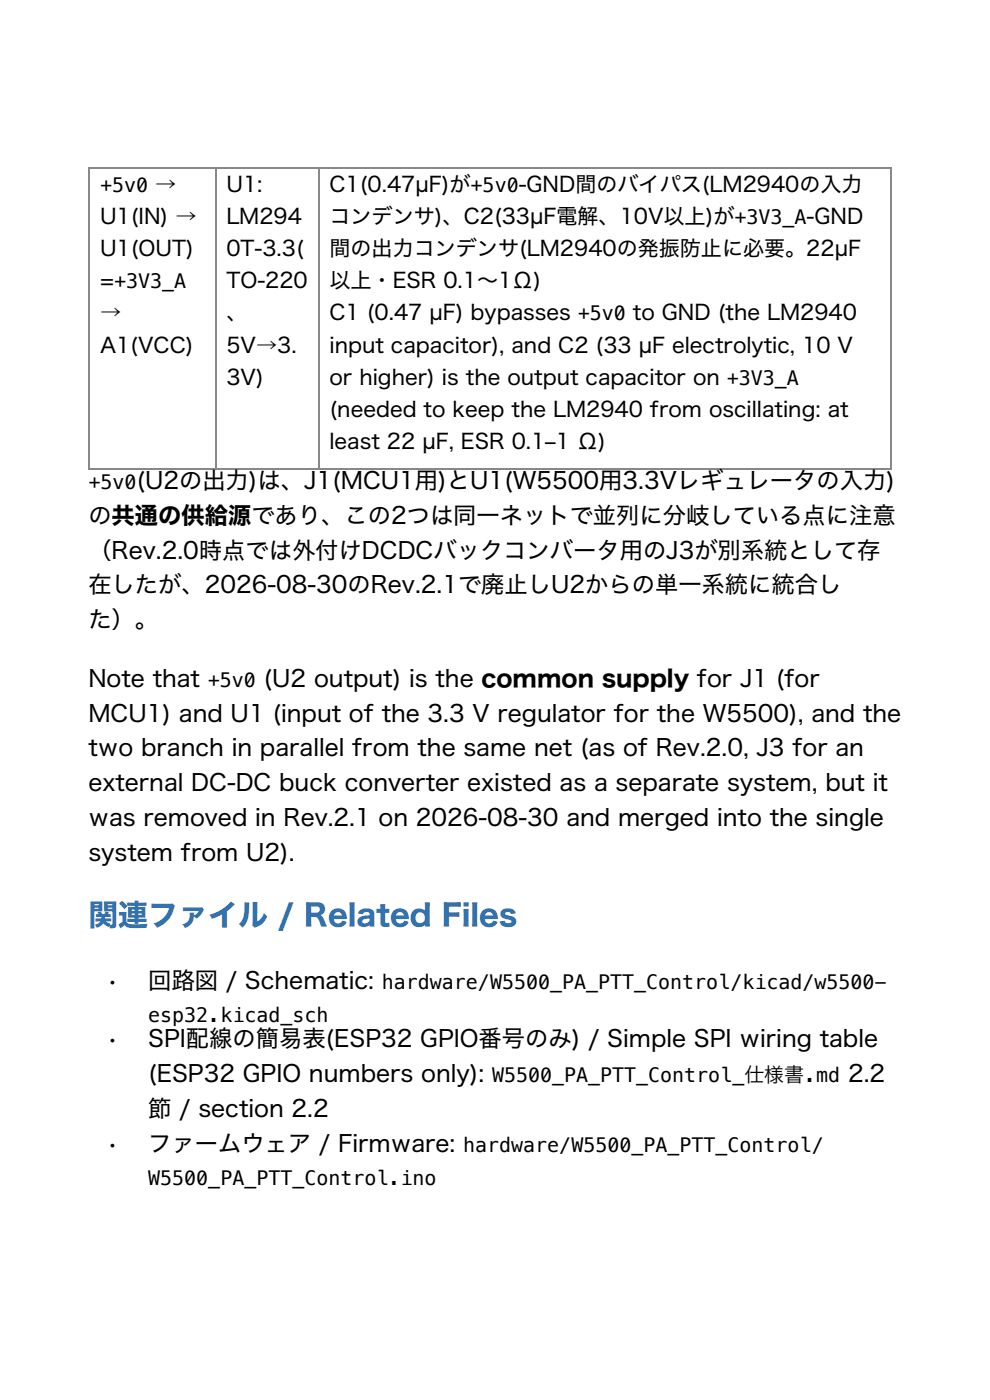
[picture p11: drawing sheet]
<svg xmlns="http://www.w3.org/2000/svg" width="210mm" height="297mm" viewBox="0 0 210 297" stroke-linecap="round" stroke-linejoin="round" font-family="sans-serif">
<defs><g id="words">
<text font-size="6.3" fill="#2e74b5" x="18.7" y="196.5">関連ファイル / Related Files</text>
<g font-size="4.9">
<text x="28.9" y="103.7">(U2の出力)は、J1(MCU1用)とU1(W5500用3.3Vレギュレータの入力)</text>
<text x="18.7" y="111.1">の共通の供給源であり、この2つは同一ネットで並列に分岐している点に注意</text>
<text x="18.7" y="118.5">（Rev.2.0時点では外付けDCDCバックコンバータ用のJ3が別系統として存</text>
<text x="18.7" y="125.9">在したが、2026-08-30のRev.2.1で廃止しU2からの単一系統に統合し</text>
<text x="18.7" y="133.3">た）。</text>
<text x="18.7" y="145.7">Note that</text>
<text x="55.9" y="145.7">(U2 output) is the common supply for J1 (for</text>
<text x="18.7" y="153.1">MCU1) and U1 (input of the 3.3 V regulator for the W5500), and the</text>
<text x="18.7" y="160.5">two branch in parallel from the same net (as of Rev.2.0, J3 for an</text>
<text x="18.7" y="167.9">external DC-DC buck converter existed as a separate system, but it</text>
<text x="18.7" y="175.3">was removed in Rev.2.1 on 2026-08-30 and merged into the single</text>
<text x="18.7" y="182.7">system from U2).</text>
<text x="22.6" y="209.8">•</text>
<text x="31.4" y="209.8">回路図 / Schematic:</text>
<text x="22.6" y="222.2">•</text>
<text x="31.4" y="222.2">SPI配線の簡易表(ESP32 GPIO番号のみ) / Simple SPI wiring table</text>
<text x="31.4" y="229.6">(ESP32 GPIO numbers only):</text>
<text x="179.9" y="229.6">2.2</text>
<text x="31.4" y="237">節 / section 2.2</text>
<text x="22.6" y="244.4">•</text>
<text x="31.4" y="244.4">ファームウェア / Firmware:</text>
</g>
<g font-size="4.5">
<text x="48" y="40.7">U1:</text>
<text x="69.9" y="40.7">C1(0.47µF)が+5v0-GND間のバイパス(LM2940の入力</text>
<text x="21.2" y="47.5">U1(IN) →</text>
<text x="48" y="47.5">LM294</text>
<text x="69.9" y="47.5">コンデンサ)、C2(33µF電解、10V以上)が+3V3_A-GND</text>
<text x="21.2" y="54.3">U1(OUT)</text>
<text x="48" y="54.3">0T-3.3(</text>
<text x="69.9" y="54.3">間の出力コンデンサ(LM2940の発振防止に必要。22µF</text>
<text x="21.2" y="61.2">=+3V3_A</text>
<text x="48" y="61.2">TO-220</text>
<text x="69.9" y="61.2">以上・ESR 0.1～1Ω)</text>
<text x="21.2" y="68">→</text>
<text x="48" y="68">、</text>
<text x="69.9" y="68">C1 (0.47 µF) bypasses +5v0 to GND (the LM2940</text>
<text x="21.2" y="74.8">A1(VCC)</text>
<text x="48" y="74.8">5V→3.</text>
<text x="69.9" y="74.8">input capacitor), and C2 (33 µF electrolytic, 10 V</text>
<text x="48" y="81.6">3V)</text>
<text x="69.9" y="81.6">or higher) is the output capacitor on +3V3_A</text>
<text x="69.9" y="88.4">(needed to keep the LM2940 from oscillating: at</text>
<text x="69.9" y="95.3">least 22 µF, ESR 0.1‒1 Ω)</text>
</g>
<g font-size="4.2">
<text x="21.2" y="40.7">+5v0 →</text>
<text x="18.7" y="103.7">+5v0</text>
<text x="44.1" y="145.7">+5v0</text>
<text x="81" y="209.8">hardware/W5500_PA_PTT_Control/kicad/w5500-</text>
<text x="31.4" y="216.9">esp32.kicad_sch</text>
<text x="104.4" y="229.6">W5500_PA_PTT_Control_仕様書.md</text>
<text x="98.3" y="244.4">hardware/W5500_PA_PTT_Control/</text>
<text x="31.4" y="251.5">W5500_PA_PTT_Control.ino</text>
</g>
</g></defs>
<g fill="#888">
<path d="M18.7 35.5h.4v.3h-.4z"/>
<path d="M45.6 35.5h.3v.3h-.3z"/>
</g>
<path d="M19.1 35.7h26.5" fill="none" stroke="#888" stroke-width=".23"/>
<g fill="#888">
<path d="M45.6 35.5h.3v.3h-.3z"/>
<path d="M67.4 35.5h.4v.3h-.4z"/>
</g>
<path d="M45.9 35.7h21.5" fill="none" stroke="#888" stroke-width=".23"/>
<g fill="#888">
<path d="M67.4 35.5h.4v.3h-.4z"/>
<path d="M188.8 35.5h.3v.3h-.3z"/>
</g>
<path d="M19.1 35.7h26.5M45.9 35.7h21.5M67.8 35.7h121" fill="none" stroke="#888" stroke-width=".23"/>
<path d="M18.9 35.5v64.1M45.7 35.5v64.1M67.6 35.5v64.1M189 35.5v64.1M19.1 99.4h26.5M45.9 99.4h21.5M67.8 99.4h121" fill="none" stroke="#888" stroke-width=".35"/>
<use href="#words"/>
</svg>
